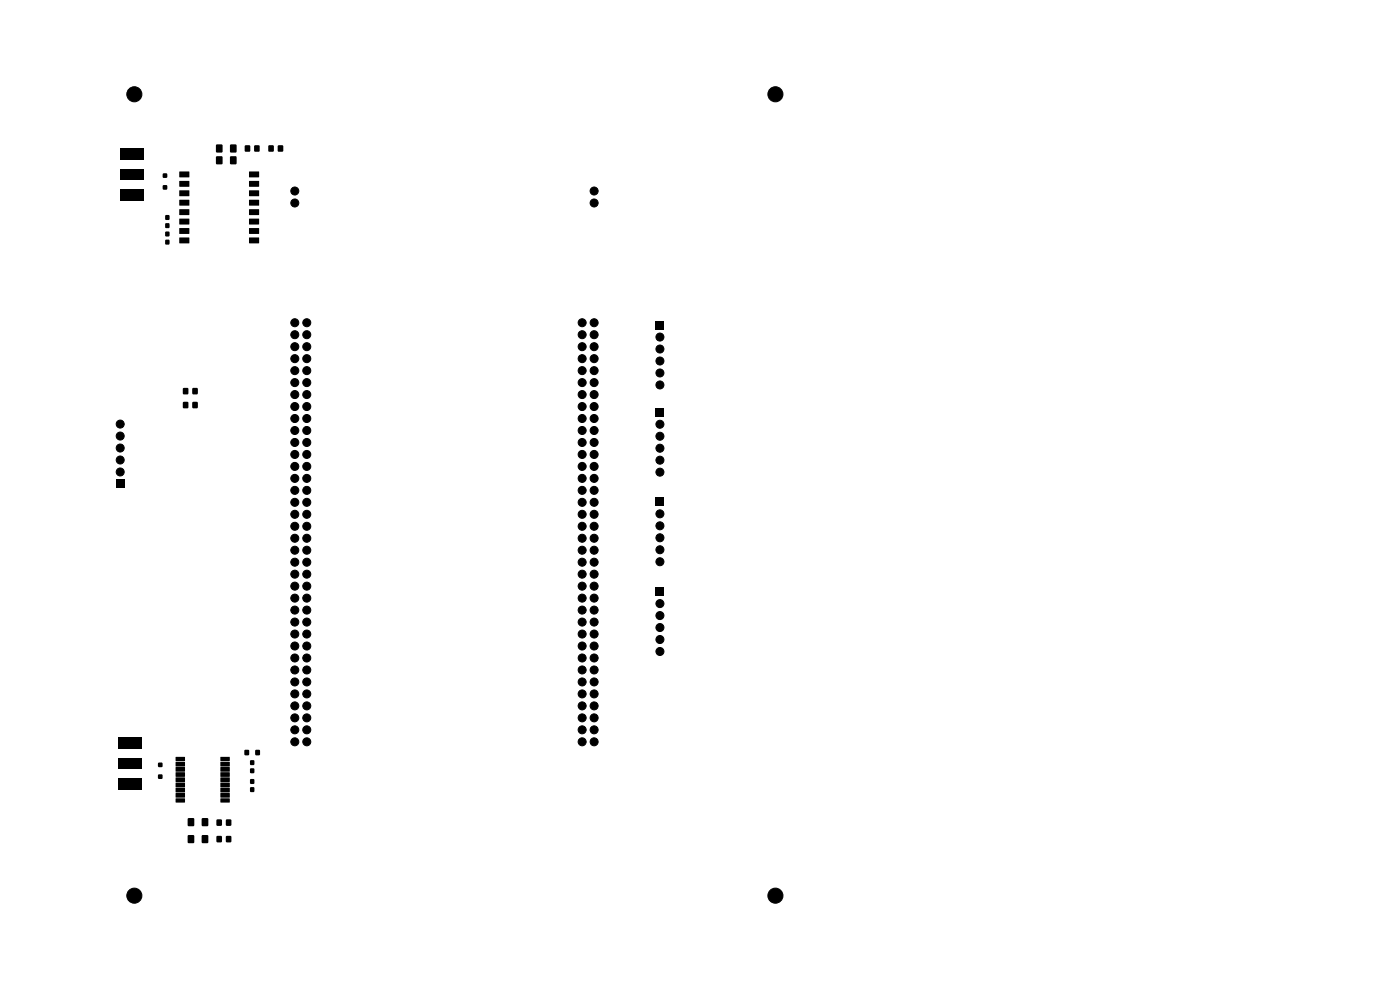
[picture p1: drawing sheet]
<svg xmlns="http://www.w3.org/2000/svg" width="297mm" height="210mm" viewBox="0 0 297 210" stroke-linecap="round" stroke-linejoin="round" font-family="sans-serif">
<g fill="#000">
<path d="M25.5 35.9h5.1v2.2h-5.1zM25.5 31.4h5.1v2.4h-5.1zM34.6 36.8h.8v.9h-.8zM38.1 36.4h2l.1 1.2h-2.1zM38.1 38.4h2l.1 1.2h-2.1zM45.9 30.7h1.3v1.6h-1.3zM45.9 33.2h1.3v1.6h-1.3zM48.8 30.7h1.3v1.6h-1.3zM48.8 33.2h1.3v1.6h-1.3zM52 30.9h1v1.2h-1zM54 30.9h1v1.2h-1zM52.9 38.4h2l.1 1.2h-2.1z"/>
<path d="M52.9 36.4h2l.1 1.2h-2.1zM57 30.9h1v1.2h-1zM59 30.9h1v1.2h-1zM25.5 40.2h5.1v2.4h-5.1zM34.6 39.3h.8v.9h-.8zM35.1 50.9h.8v.9h-.8zM35.1 49.2h.8v.9h-.8zM35.1 45.7h.8v.9h-.8zM35.1 47.4h.8v.9h-.8zM38.1 40.4h2l.1 1.2h-2.1zM38.1 42.4h2l.1 1.2h-2.1zM38.1 44.4h2l.1 1.2h-2.1z"/>
<path d="M38.1 46.4h2l.1 1.2h-2.1zM38.1 48.4h2l.1 1.2h-2.1zM38.1 50.4h2l.1 1.2h-2.1zM52.9 50.4h2l.1 1.2h-2.1zM52.9 48.4h2l.1 1.2h-2.1zM52.9 46.4h2l.1 1.2h-2.1zM52.9 44.4h2l.1 1.2h-2.1zM52.9 42.4h2l.1 1.2h-2.1zM52.9 40.4h2l.1 1.2h-2.1zM139.1 68.1h1.8v1.7h-1.8zM38.8 85.3h1.1v1.3h-1.1zM38.8 82.3h1.1v1.3h-1.1z"/>
<path d="M40.8 85.3h1.1v1.3h-1.1zM40.8 82.3h1.1v1.3h-1.1zM139.1 86.6h1.8v1.7h-1.8zM24.7 101.8h1.6v1.7h-1.6zM139.1 105.6h1.8v1.7h-1.8zM139.1 124.7h1.8v1.7h-1.8zM25 156.4h5.1v2.4h-5.1zM51.9 159.1h.9v1.1h-.9zM54.2 159.1h.9v1.1h-.9zM25 160.9h5.1v2.2h-5.1zM25 165.2h5.1v2.4h-5.1zM33.6 164.3h.8v.9h-.8z"/>
<path d="M33.6 161.8h.8v.9h-.8zM37.3 169.4h1.9v.8h-1.9zM37.3 168.2h1.9v.9l-1.9 .1zM37.3 167.1h1.9v.9l-1.9 .1zM37.3 166h1.9v.9l-1.9 .1zM37.3 164.9h1.9v.9l-1.9 .1zM37.3 163.8h1.9v.9l-1.9 .1zM37.3 162.7h1.9v.9l-1.9 .1zM37.3 161.6h1.9v.9l-1.9 .1zM37.3 160.6h1.9v.8h-1.9zM39.9 177.2h1.3v1.6h-1.3zM39.9 173.6h1.3v1.6h-1.3z"/>
<path d="M42.8 177.2h1.3v1.6h-1.3zM42.8 173.6h1.3v1.6h-1.3zM46 177.4h1v1.2h-1zM46 173.9h1v1.2h-1zM46.8 160.6h1.9v.8h-1.9zM46.8 161.6h1.9v.9l-1.9 .1zM46.8 162.7h1.9v.9l-1.9 .1zM46.8 163.8h1.9v.9l-1.9 .1zM46.8 164.9h1.9v.9l-1.9 .1zM46.8 166h1.9v.9l-1.9 .1zM46.8 167.1h1.9v.9l-1.9 .1zM46.8 168.2h1.9v.9l-1.9 .1z"/>
<path d="M46.8 169.4h1.9v.8h-1.9zM48 177.4h1v1.2h-1zM48 173.9h1v1.2h-1zM53.1 161.3h.8v.9h-.8zM53.1 163h.8v1h-.8zM53.1 165.3h.8v.9h-.8zM53.1 167h.8v1h-.8z"/>
</g>
<g fill="#000" stroke="#000" stroke-width=".21">
<circle cx="28.5" cy="20" r="1.6"/>
<circle cx="164.5" cy="20" r="1.6"/>
<circle cx="62.5" cy="43.1" r=".85"/>
<circle cx="62.5" cy="40.5" r=".85"/>
<circle cx="126" cy="43.1" r=".85"/>
<circle cx="126" cy="40.5" r=".85"/>
<circle cx="62.5" cy="68.5" r=".85"/>
<circle cx="62.5" cy="73.5" r=".85"/>
<circle cx="62.5" cy="71" r=".85"/>
<circle cx="62.5" cy="76.1" r=".85"/>
<circle cx="62.5" cy="78.6" r=".85"/>
<circle cx="65.1" cy="68.5" r=".85"/>
<circle cx="65.1" cy="73.5" r=".85"/>
<circle cx="65.1" cy="76.1" r=".85"/>
<circle cx="65.1" cy="71" r=".85"/>
<circle cx="65.1" cy="78.6" r=".85"/>
<circle cx="123.5" cy="71" r=".85"/>
<circle cx="123.5" cy="73.5" r=".85"/>
<circle cx="123.5" cy="68.5" r=".85"/>
<circle cx="123.5" cy="76.1" r=".85"/>
<circle cx="123.5" cy="78.6" r=".85"/>
<circle cx="126" cy="71" r=".85"/>
<circle cx="126" cy="73.5" r=".85"/>
<circle cx="126" cy="76.1" r=".85"/>
<circle cx="126" cy="68.5" r=".85"/>
<circle cx="126" cy="78.6" r=".85"/>
<circle cx="140" cy="71.5" r=".85"/>
<circle cx="140" cy="74" r=".85"/>
<circle cx="140" cy="79.1" r=".85"/>
<circle cx="140" cy="76.6" r=".85"/>
<circle cx="25.5" cy="90" r=".85"/>
<circle cx="25.5" cy="95" r=".85"/>
<circle cx="25.5" cy="97.6" r=".85"/>
<circle cx="25.5" cy="92.5" r=".85"/>
<circle cx="62.5" cy="93.9" r=".85"/>
<circle cx="62.5" cy="98.9" r=".85"/>
<circle cx="62.5" cy="81.2" r=".85"/>
<circle cx="62.5" cy="83.7" r=".85"/>
<circle cx="62.5" cy="91.3" r=".85"/>
<circle cx="62.5" cy="96.4" r=".85"/>
<circle cx="62.5" cy="86.2" r=".85"/>
<circle cx="62.5" cy="88.8" r=".85"/>
<circle cx="65.1" cy="83.7" r=".85"/>
<circle cx="65.1" cy="98.9" r=".85"/>
<circle cx="65.1" cy="93.9" r=".85"/>
<circle cx="65.1" cy="96.4" r=".85"/>
<circle cx="65.1" cy="91.3" r=".85"/>
<circle cx="65.1" cy="81.2" r=".85"/>
<circle cx="65.1" cy="86.2" r=".85"/>
<circle cx="65.1" cy="88.8" r=".85"/>
<circle cx="123.5" cy="98.9" r=".85"/>
<circle cx="123.5" cy="88.8" r=".85"/>
<circle cx="123.5" cy="81.2" r=".85"/>
<circle cx="123.5" cy="93.9" r=".85"/>
<circle cx="123.5" cy="86.2" r=".85"/>
<circle cx="123.5" cy="91.3" r=".85"/>
<circle cx="123.5" cy="96.4" r=".85"/>
<circle cx="123.5" cy="83.7" r=".85"/>
<circle cx="126" cy="98.9" r=".85"/>
<circle cx="126" cy="88.8" r=".85"/>
<circle cx="126" cy="91.3" r=".85"/>
<circle cx="126" cy="83.7" r=".85"/>
<circle cx="126" cy="93.9" r=".85"/>
<circle cx="126" cy="81.2" r=".85"/>
<circle cx="126" cy="86.2" r=".85"/>
<circle cx="126" cy="96.4" r=".85"/>
<circle cx="140" cy="81.7" r=".85"/>
<circle cx="140" cy="90" r=".85"/>
<circle cx="140" cy="95.1" r=".85"/>
<circle cx="140" cy="97.6" r=".85"/>
<circle cx="140" cy="92.5" r=".85"/>
<circle cx="25.5" cy="100.1" r=".85"/>
<circle cx="62.5" cy="101.5" r=".85"/>
<circle cx="62.5" cy="114.2" r=".85"/>
<circle cx="62.5" cy="116.7" r=".85"/>
<circle cx="62.5" cy="104" r=".85"/>
<circle cx="62.5" cy="111.6" r=".85"/>
<circle cx="62.5" cy="109.1" r=".85"/>
<circle cx="62.5" cy="119.3" r=".85"/>
<circle cx="62.5" cy="106.6" r=".85"/>
<circle cx="65.1" cy="116.7" r=".85"/>
<circle cx="65.1" cy="101.5" r=".85"/>
<circle cx="65.1" cy="104" r=".85"/>
<circle cx="65.1" cy="109.1" r=".85"/>
<circle cx="65.1" cy="114.2" r=".85"/>
<circle cx="65.1" cy="111.6" r=".85"/>
<circle cx="65.1" cy="106.6" r=".85"/>
<circle cx="65.1" cy="119.3" r=".85"/>
<circle cx="123.5" cy="104" r=".85"/>
<circle cx="123.5" cy="116.7" r=".85"/>
<circle cx="123.5" cy="101.5" r=".85"/>
<circle cx="123.5" cy="109.1" r=".85"/>
<circle cx="123.5" cy="106.6" r=".85"/>
<circle cx="123.5" cy="114.2" r=".85"/>
<circle cx="123.5" cy="119.3" r=".85"/>
<circle cx="123.5" cy="111.6" r=".85"/>
<circle cx="126" cy="111.6" r=".85"/>
<circle cx="126" cy="101.5" r=".85"/>
<circle cx="126" cy="104" r=".85"/>
<circle cx="126" cy="119.3" r=".85"/>
<circle cx="126" cy="114.2" r=".85"/>
<circle cx="126" cy="109.1" r=".85"/>
<circle cx="126" cy="116.7" r=".85"/>
<circle cx="126" cy="106.6" r=".85"/>
<circle cx="140" cy="114.1" r=".85"/>
<circle cx="140" cy="111.5" r=".85"/>
<circle cx="140" cy="116.6" r=".85"/>
<circle cx="140" cy="109" r=".85"/>
<circle cx="140" cy="119.2" r=".85"/>
<circle cx="140" cy="100.2" r=".85"/>
<circle cx="62.5" cy="121.8" r=".85"/>
<circle cx="62.5" cy="124.3" r=".85"/>
<circle cx="62.5" cy="126.9" r=".85"/>
<circle cx="62.5" cy="132" r=".85"/>
<circle cx="62.5" cy="134.5" r=".85"/>
<circle cx="62.5" cy="137" r=".85"/>
<circle cx="62.5" cy="129.4" r=".85"/>
<circle cx="62.5" cy="139.6" r=".85"/>
<circle cx="65.1" cy="121.8" r=".85"/>
<circle cx="65.1" cy="124.3" r=".85"/>
<circle cx="65.1" cy="126.9" r=".85"/>
<circle cx="65.1" cy="134.5" r=".85"/>
<circle cx="65.1" cy="132" r=".85"/>
<circle cx="65.1" cy="139.6" r=".85"/>
<circle cx="65.1" cy="137" r=".85"/>
<circle cx="65.1" cy="129.4" r=".85"/>
<circle cx="123.5" cy="121.8" r=".85"/>
<circle cx="123.5" cy="124.3" r=".85"/>
<circle cx="123.5" cy="126.9" r=".85"/>
<circle cx="123.5" cy="139.6" r=".85"/>
<circle cx="123.5" cy="129.4" r=".85"/>
<circle cx="123.5" cy="134.5" r=".85"/>
<circle cx="123.5" cy="132" r=".85"/>
<circle cx="123.5" cy="137" r=".85"/>
<circle cx="126" cy="121.8" r=".85"/>
<circle cx="126" cy="124.3" r=".85"/>
<circle cx="126" cy="126.9" r=".85"/>
<circle cx="126" cy="134.5" r=".85"/>
<circle cx="126" cy="132" r=".85"/>
<circle cx="126" cy="139.6" r=".85"/>
<circle cx="126" cy="137" r=".85"/>
<circle cx="126" cy="129.4" r=".85"/>
<circle cx="140" cy="128" r=".85"/>
<circle cx="140" cy="135.7" r=".85"/>
<circle cx="140" cy="130.6" r=".85"/>
<circle cx="140" cy="133.1" r=".85"/>
<circle cx="140" cy="138.2" r=".85"/>
<circle cx="62.5" cy="154.8" r=".85"/>
<circle cx="62.5" cy="157.4" r=".85"/>
<circle cx="62.5" cy="149.7" r=".85"/>
<circle cx="62.5" cy="147.2" r=".85"/>
<circle cx="62.5" cy="152.3" r=".85"/>
<circle cx="62.5" cy="144.7" r=".85"/>
<circle cx="62.5" cy="142.1" r=".85"/>
<circle cx="65.1" cy="149.7" r=".85"/>
<circle cx="65.1" cy="147.2" r=".85"/>
<circle cx="65.1" cy="142.1" r=".85"/>
<circle cx="65.1" cy="144.7" r=".85"/>
<circle cx="65.1" cy="154.8" r=".85"/>
<circle cx="65.1" cy="152.3" r=".85"/>
<circle cx="65.1" cy="157.4" r=".85"/>
<circle cx="123.5" cy="154.8" r=".85"/>
<circle cx="123.5" cy="147.2" r=".85"/>
<circle cx="123.5" cy="157.4" r=".85"/>
<circle cx="123.5" cy="149.7" r=".85"/>
<circle cx="123.5" cy="152.3" r=".85"/>
<circle cx="123.5" cy="144.7" r=".85"/>
<circle cx="123.5" cy="142.1" r=".85"/>
<circle cx="126" cy="142.1" r=".85"/>
<circle cx="126" cy="152.3" r=".85"/>
<circle cx="126" cy="157.4" r=".85"/>
<circle cx="126" cy="149.7" r=".85"/>
<circle cx="126" cy="147.2" r=".85"/>
<circle cx="126" cy="154.8" r=".85"/>
<circle cx="126" cy="144.7" r=".85"/>
<circle cx="28.5" cy="190" r="1.6"/>
<circle cx="164.5" cy="190" r="1.6"/>
</g>
</svg>
